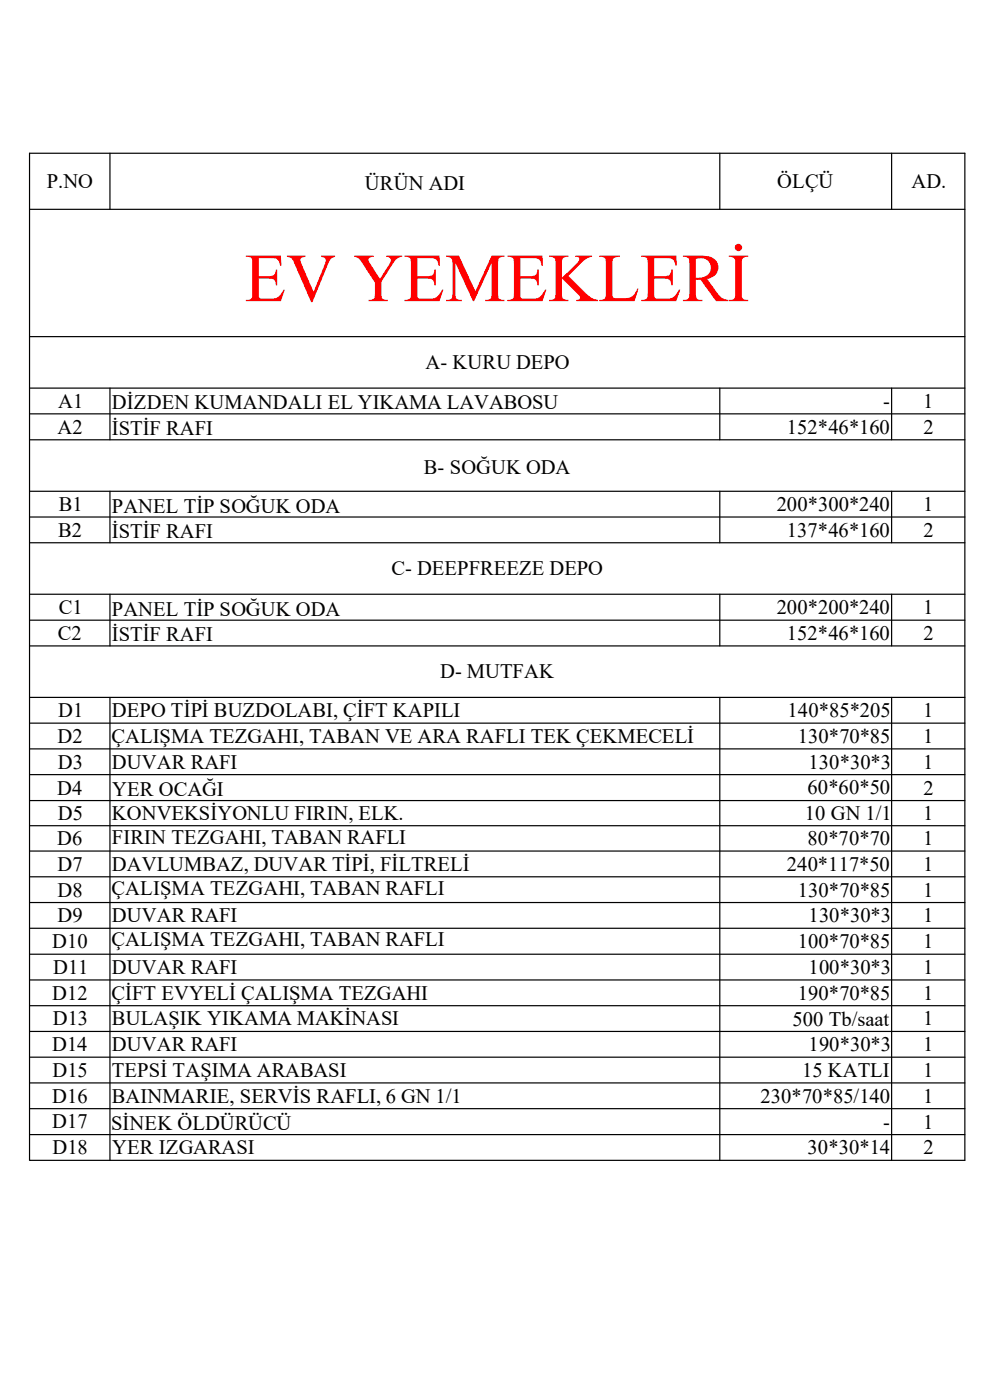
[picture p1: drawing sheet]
<svg xmlns="http://www.w3.org/2000/svg" width="210mm" height="297mm" viewBox="0 0 210 297" stroke-linecap="round" stroke-linejoin="round" font-family="sans-serif">
<defs><g id="words">
<text font-size="14.6" fill="#f00" x="51.9" y="63.9">EV YEMEKLERİ</text>
<g font-size="4.4">
<text x="9.9" y="39.9">P.NO</text>
<text x="77.4" y="40.3">ÜRÜN ADI</text>
<text x="164.9" y="39.8">ÖLÇÜ</text>
<text x="193.3" y="39.9">AD.</text>
<text x="90.3" y="78.3">A- KURU DEPO</text>
<text x="12.4" y="86.6">A1</text>
<text x="23.7" y="86.9">DİZDEN KUMANDALI EL YIKAMA LAVABOSU</text>
<text x="187.4" y="86.6">-</text>
<text x="195.8" y="86.6">1</text>
<text x="12.2" y="92">A2</text>
<text x="23.7" y="92.3">İSTİF RAFI</text>
<text x="166.9" y="92">152*46*160</text>
<text x="195.9" y="92">2</text>
<text x="89.9" y="100.6">B- SOĞUK ODA</text>
<text x="12.3" y="113.9">B2</text>
<text x="12.5" y="108.4">B1</text>
<text x="23.7" y="108.8">PANEL TİP SOĞUK ODA</text>
<text x="164.8" y="108.4">200*300*240</text>
<text x="166.9" y="113.9">137*46*160</text>
<text x="195.9" y="108.4">1</text>
<text x="195.9" y="113.9">2</text>
<text x="23.7" y="114.2">İSTİF RAFI</text>
<text x="83" y="122">C- DEEPFREEZE DEPO</text>
<text x="12.4" y="130.3">C1</text>
<text x="23.7" y="130.6">PANEL TİP SOĞUK ODA</text>
<text x="164.8" y="130.3">200*200*240</text>
<text x="195.8" y="130.3">1</text>
<text x="12.3" y="135.7">C2</text>
<text x="23.7" y="136.1">İSTİF RAFI</text>
<text x="166.9" y="135.8">152*46*160</text>
<text x="195.9" y="135.8">2</text>
<text x="93.3" y="143.9">D- MUTFAK</text>
<text x="12.4" y="152.2">D1</text>
<text x="23.7" y="152.1">DEPO TİPİ BUZDOLABI, ÇİFT KAPILI</text>
<text x="167.1" y="152.1">140*85*205</text>
<text x="195.8" y="152.2">1</text>
<text x="12.2" y="157.6">D2</text>
<text x="23.7" y="157.6">ÇALIŞMA TEZGAHI, TABAN VE ARA RAFLI TEK ÇEKMECELİ</text>
<text x="169.2" y="157.6">130*70*85</text>
<text x="195.8" y="157.6">1</text>
<text x="12.3" y="163.1">D3</text>
<text x="23.7" y="163.1">DUVAR RAFI</text>
<text x="171.5" y="163.1">130*30*3</text>
<text x="195.8" y="163.1">1</text>
<text x="12.2" y="168.6">D4</text>
<text x="12.2" y="173.9">D5</text>
<text x="23.7" y="173.9">KONVEKSİYONLU FIRIN, ELK.</text>
<text x="23.8" y="169">YER OCAĞI</text>
<text x="170.7" y="173.9">10 GN 1/1</text>
<text x="171.3" y="168.5">60*60*50</text>
<text x="195.8" y="174">1</text>
<text x="195.9" y="168.6">2</text>
<text x="12.2" y="179.3">D6</text>
<text x="23.7" y="179">FIRIN TEZGAHI, TABAN RAFLI</text>
<text x="171.3" y="179.3">80*70*70</text>
<text x="195.8" y="179.4">1</text>
<text x="12.2" y="184.7">D7</text>
<text x="23.7" y="184.7">DAVLUMBAZ, DUVAR TİPİ, FİLTRELİ</text>
<text x="166.9" y="184.7">240*117*50</text>
<text x="195.8" y="184.8">1</text>
<text x="12.2" y="190.2">D8</text>
<text x="23.7" y="189.8">ÇALIŞMA TEZGAHI, TABAN RAFLI</text>
<text x="169.2" y="190.2">130*70*85</text>
<text x="195.8" y="190.2">1</text>
<text x="12.2" y="195.7">D9</text>
<text x="23.7" y="195.7">DUVAR RAFI</text>
<text x="171.5" y="195.7">130*30*3</text>
<text x="195.8" y="195.7">1</text>
<text x="11.1" y="201.1">D10</text>
<text x="23.7" y="200.7">ÇALIŞMA TEZGAHI, TABAN RAFLI</text>
<text x="169.2" y="201.1">100*70*85</text>
<text x="195.8" y="201.2">1</text>
<text x="11.3" y="206.6">D11</text>
<text x="23.7" y="206.6">DUVAR RAFI</text>
<text x="171.5" y="206.6">100*30*3</text>
<text x="195.8" y="206.6">1</text>
<text x="11.1" y="212.1">D12</text>
<text x="23.7" y="212">ÇİFT EVYELİ ÇALIŞMA TEZGAHI</text>
<text x="169.2" y="212.1">190*70*85</text>
<text x="195.8" y="212.1">1</text>
<text x="11.2" y="217.6">D13</text>
<text x="23.7" y="217.5">BULAŞIK YIKAMA MAKİNASI</text>
<text x="168.1" y="217.6">500 Tb/saat</text>
<text x="195.8" y="217.6">1</text>
<text x="11" y="223.1">D14</text>
<text x="23.7" y="223">DUVAR RAFI</text>
<text x="171.5" y="223">190*30*3</text>
<text x="195.8" y="223.1">1</text>
<text x="11.1" y="233.9">D16</text>
<text x="11.1" y="228.5">D15</text>
<text x="23.7" y="228.4">TEPSİ TAŞIMA ARABASI</text>
<text x="23.7" y="233.9">BAINMARIE, SERVİS RAFLI, 6 GN 1/1</text>
<text x="161.3" y="234">230*70*85/140</text>
<text x="170.2" y="228.5">15 KATLI</text>
<text x="195.8" y="234">1</text>
<text x="195.8" y="228.5">1</text>
<text x="11.1" y="239.4">D17</text>
<text x="23.6" y="239.7">SİNEK ÖLDÜRÜCÜ</text>
<text x="187.4" y="239.4">-</text>
<text x="195.8" y="239.4">1</text>
<text x="11.1" y="244.9">D18</text>
<text x="23.8" y="244.9">YER IZGARASI</text>
<text x="171.3" y="244.9">30*30*14</text>
<text x="195.9" y="244.9">2</text>
</g>
</g></defs>
<g fill="none" stroke="#000" stroke-width=".25">
<path d="M6.3 32.5h198.4v213.7h-198.4zM23.3 32.5v11.9M152.7 32.5v11.9M189.1 32.5v11.9M6.3 44.4h198.4M6.3 71.4h198.4M6.3 82.3h198.4M6.3 87.8h198.4M6.3 93.3h198.4M23.3 82.3v11M152.7 82.3v11M189.1 82.3v11"/>
<path d="M6.3 104.2h198.4M6.3 109.7h198.4M6.3 115.1h198.4M23.3 104.2v10.9M152.7 104.2v10.9M189.1 104.2v10.9M6.3 126.1h198.4M6.3 131.6h198.4M6.3 137h198.4M23.3 126.1v10.9M152.7 126.1v10.9M189.1 126.1v10.9"/>
<path d="M6.3 148h198.4M6.3 153.4h198.4M6.3 158.9h198.4M23.3 148v98.2M152.7 148v98.2M189.1 148v98.2M6.3 164.3h198.4M6.3 169.8h198.4M6.3 175.2h198.4M6.3 180.6h198.4M6.3 186h198.4M6.3 191.5h198.4"/>
<path d="M6.3 196.9h198.4M6.3 202.4h198.4M6.3 207.9h198.4M6.3 213.4h198.4M6.3 218.8h198.4M6.3 224.3h198.4M6.3 229.7h198.4M6.3 235.2h198.4M6.3 240.7h198.4"/>
</g>
<use href="#words"/>
</svg>
